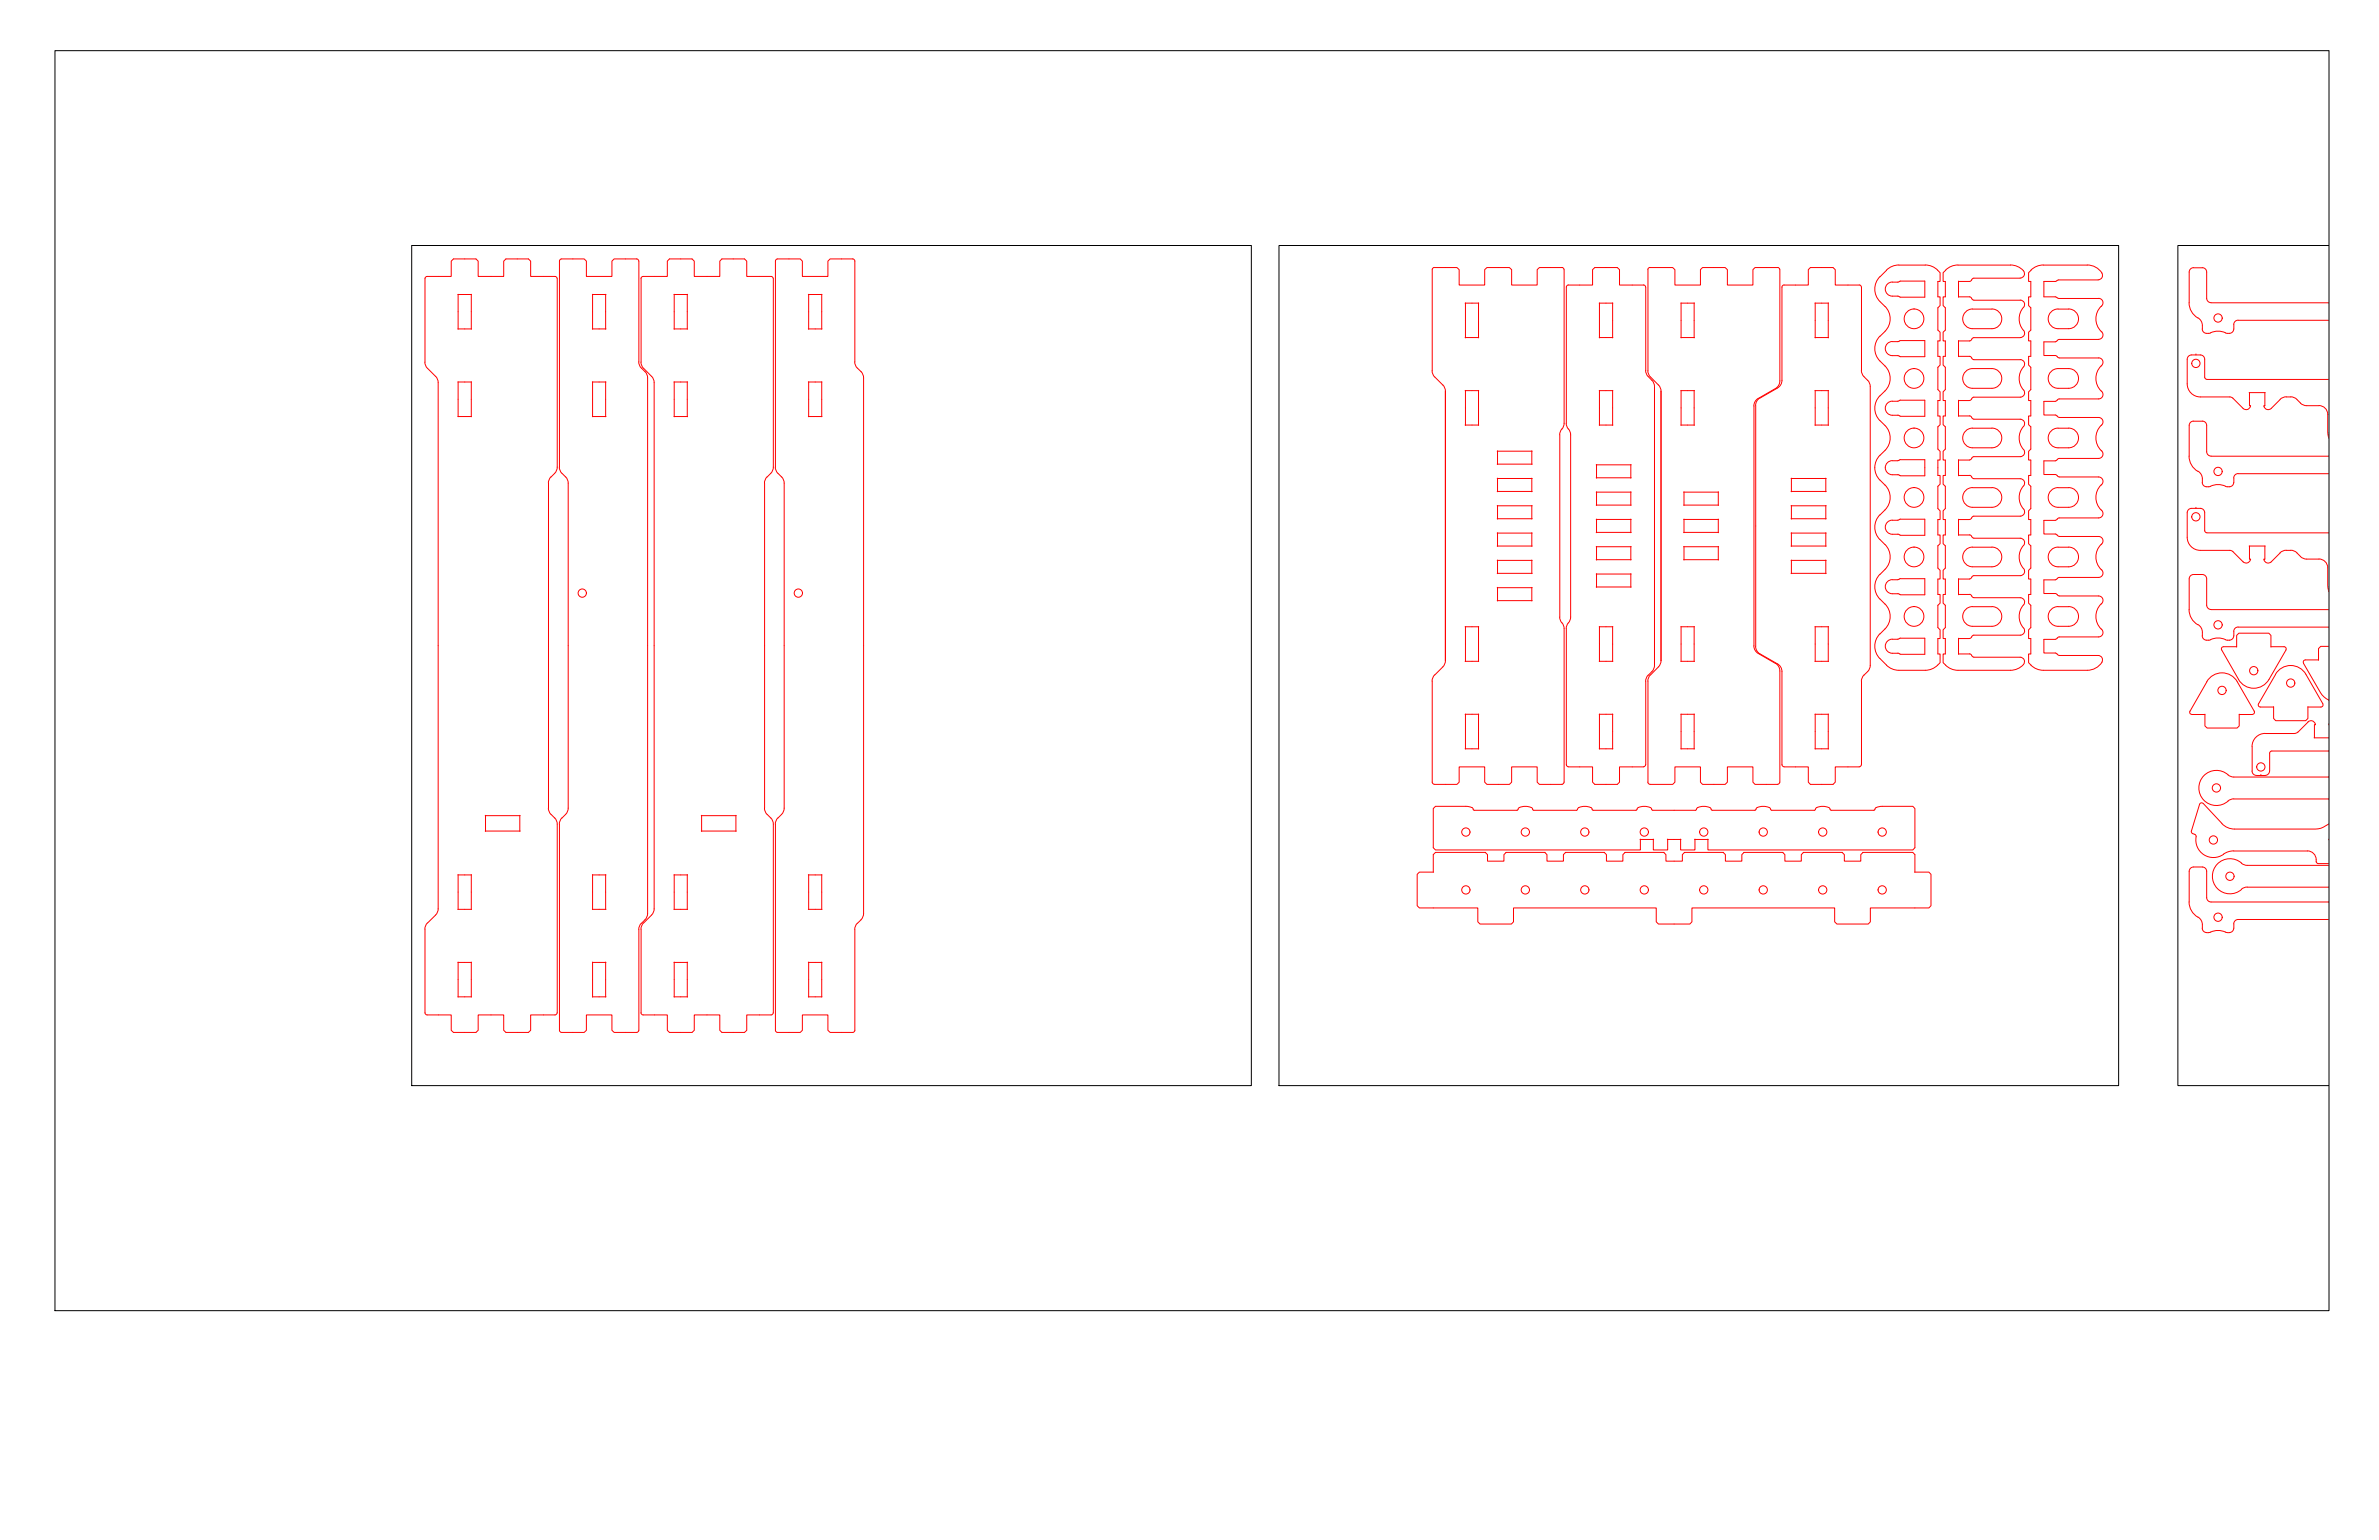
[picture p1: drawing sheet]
<svg xmlns="http://www.w3.org/2000/svg" width="864mm" height="559mm" viewBox="0 0 864 559" stroke-linecap="round" stroke-linejoin="round" font-family="sans-serif">
<!-- layer: CUT -->
<g fill="none" stroke="#f00" stroke-width=".36">
<path d="M203.9 94l-.6 .2-.2 .5v74.8M203.9 94h8.2l.8 .8v5.5h9.2v-5.5l.8-.8h8.2M231.1 94l.5 .2 .3 .5v37.1l.9 1.8M282.3 94l-.6 .2-.2 .5v74.8M282.3 94h8.2l.8 .8v5.5h9.2v-5.5l.8-.8h8.3l.5 .2 .2 .5v37.1l.9 1.8M520.7 97l-.6 .3-.2 .5v36.7M520.7 97.1h8.2l.8 .7v5.6h9.3v-5.6l.8-.7h8.1l.8 .7v5.6h9.3v-5.6l.8-.7h8.3M567 97l.5 .3 .2 .5 .1 55.8M598.2 97.8v36.7M599 97l-.6 .3-.2 .5M599 97.1h8.2l.8 .7v5.6h9.3v-5.6l.7-.7h8.3l.8 .7v5.6h9.2v-5.6l.8-.7h8.2M645.3 97l.5 .3 .3 .5v40.4l-.4 1.6-1.2 1.2"/>
<path d="M684.8 98.1l-2.3 2.3M689.3 96.2l-2.1 .3-2.4 1.5M689.3 96.2h10.3l2 .6 1.8 1.2M703.4 98.1l.9 .8v3.2h-.8v5.6h.8v3.2l-.8 .8v8.1l.8 .7v3.2h-.8v5.6h.8v3.2l-.8 .8v8.1l.8 .8v3.1h-.8v5.6h.8v3.2l-.8 .8v8.1l.8 .8v3.1h-.8v5.6h.8v3.2l-.8 .8v8l.8 .8v3.2h-.8v5.6h.8v3.2l-.8 .7v8.1l.8 .8v3.2h-.8v5.6h.8v3.2l-.8 .7v8.1l.8 .8v3.2h-.8v5.6h.8v3.2l-.9 .9M706.3 98l1.7-1.2 2.1-.6h19.7a5.3 5.3 0 0 1 5.1 3l-.3 1.1-1.3 .6h-16.8M706.3 98.1l-.9 .8v3.2h.8v5.6h-.8v3.2l.8 .8v8.1l-.8 .7v3.2h.8v5.6h-.8v3.2l.8 .8v8.1l-.8 .8v3.1h.8v5.6h-.8v3.2l.8 .8v8.1l-.8 .8v3.1h.8v5.6h-.8v3.2l.8 .8v8l-.8 .8v3.2h.8v5.6h-.8v3.2l.8 .7v8.1l-.8 .8v3.2h.8v5.6h-.8v3.2l.8 .7v8.1l-.8 .8v3.2h.8v5.6h-.8v3.2l.9 .9M737.3 98.1l-.9 .8v3.2h.8v5.6h-.8v3.2l.8 .8v8.1l-.8 .7v3.2h.8v5.6h-.8v3.2l.8 .8v8.1l-.8 .8v3.1h.8v5.6h-.8v3.2l.8 .8v8.1l-.8 .8v3.1h.8v5.6h-.8v3.2l.8 .8v8l-.8 .8v3.2h.8v5.6h-.8v3.2l.8 .7v8.1l-.8 .8v3.2h.8v5.6h-.8v3.2l.8 .7v8.1l-.8 .8v3.2h.8v5.6h-.8v3.2l.9 .9M741.8 96.2l-2.8 .6-1.7 1.2M741.8 96.2h15.9a6.4 6.4 0 0 1 5.3 2.9M763 99.1a1.59 1.59 0 0 1-1.3 2.4l-14.4 .1-1.2 .5h-4.2v5.6h4.2l1.2 .6h14.5a1.6 1.6 0 0 1 1.6 1.1 1.6 1.6 0 0 1-.7 1.8M796.3 97.1a1.59 1.59 0 0 0-1.6 1.6v11.2M796.3 97.2h3.2"/>
<path d="M799.5 97.1a1.59 1.59 0 0 1 1.5 1.6v9.5a1.59 1.59 0 0 0 1.6 1.6M166.2 106.9h5M166.2 119.4h5M166.3 106.8v12.7M171.1 106.8v12.7M202.2 101.1l-.2-.6-.5-.2h-8.9v-5.5l-.8-.8h-8.1l-.8 .8v5.5h-9.3v-5.5l-.8-.8h-8.2l-.8 .8v5.5h-8.7l-.6 .2-.2 .6v30.8l.5 1.4 3.7 3.6 .6 1.9M202.3 101.1v68.4l-.6 1.9-2.3 2.4-.3 1.5v118.4l.6 1.4 1.7 1.7M215 106.9h5M215 119.4h5M215.1 106.8v12.7M219.9 106.8v12.7M244.7 106.9h4.9"/>
<path d="M244.7 119.4h4.9M244.7 106.8v12.7M249.5 106.8v12.7M293.4 106.9h5M293.4 119.4h5M293.6 106.8v12.7M298.3 106.8v12.7M531.8 110h5M532 109.9v12.7M536.7 109.9v12.7M569.4 103.4l-.6 .2-.2 .6v49.4M569.4 103.4h8.7v-5.6l.8-.7h8.2l.8 .7v5.6h8.7"/>
<path d="M580.5 110h5M580.6 109.9v12.7M585.4 109.9v12.7M596.6 103.4l.6 .2 .2 .6v30.7l.6 1.4 1.7 1.7M610.2 110h4.9M610.2 109.9v12.7M615 109.9v12.7M647.7 103.4l-.6 .2-.2 .6v33.8l-.5 1.6-1.1 1.2M647.7 103.4h8.7v-5.6l.8-.7h8.2l.8 .7v5.6h8.7M658.8 110h5M658.9 109.9v12.7M663.7 109.9v12.7"/>
<path d="M674.9 103.4l.6 .2 .2 .6M675.7 104.2v30.2M682.4 100.4a6.4 6.4 0 0 0 0 9M682.5 109.4l1.8 1.8M684.3 111.2a6.4 6.4 0 0 1 0 9M686.9 102.3a2.56 2.56 0 0 0-2.5 2.6 2.56 2.56 0 0 0 2.5 2.6M687 107.5h2.1l.8 .3M689.9 102l-.8 .4h-2.1M690 102h8.7v5.8h-8.7M711 107.7l4.2 .1 .8 .9 .5 .2M711 102v5.8M716.1 112.1a3.6 3.6 0 0 0-3.6 3.6 3.6 3.6 0 0 0 3.6 3.6"/>
<path d="M716.1 112.2h7M716.5 100.9l-.5 .2-.8 1h-4.2M716.5 108.9h16.9a1.56 1.56 0 0 1 1.4 .9 1.56 1.56 0 0 1-.3 1.7 6.7 6.7 0 0 0 .4 9 1.59 1.59 0 0 1-1.5 2h-16.9l-.5 .2-.8 1h-4.2M723.1 112.1a3.6 3.6 0 0 1 3.6 3.6 3.6 3.6 0 0 1-3.6 3.6h-7M747.1 112.1a3.6 3.6 0 0 0-3.6 3.6 3.6 3.6 0 0 0 3.6 3.6h3.9a3.6 3.6 0 0 0 3.5-3.6 3.6 3.6 0 0 0-3.6-3.6M747.1 112.2h3.9M762.7 111.2a6.4 6.4 0 0 0 0 9M794.7 109.8a6.4 6.4 0 0 0 3.1 5.6M797.9 115.3l1.2 1.2 .4 1.6M799.4 119.4a1.59 1.59 0 0 0 1.6 1.6M799.5 118.1v1.3M802.7 109.9h42.7"/>
<path d="M810.9 119.4a1.59 1.59 0 0 1-1.6 1.6M812.5 116.2a1.59 1.59 0 0 0-1.6 1.6v1.6M812.5 116.2h32.9M159.1 138.8v191l-.6 1.8-3.7 3.7-.5 1.3v30.9M166.2 138.6h5M166.3 138.5v12.7M171.1 138.5v12.7M215 138.6h5M215.1 138.5v12.7M219.9 138.5v12.7M232.8 133.6l1.7 1.6 .6 1.9v194.4M233.6 133.7l-.9-1.8v-30.8l.2-.6 .6-.2h8.7v-5.5l.8-.8h8.2l.8 .8v5.5h9.3v-5.5l.8-.8h8.2l.8 .8v5.5h8.8l.6 .2 .2 .6v68.4l-.6 1.9-1.6 1.7"/>
<path d="M233.7 133.7l3.2 3.2 .6 1.9M237.5 138.8v191l-.6 1.8-3.2 3.3M244.7 138.6h4.9M244.7 138.5v12.7M249.5 138.5v12.7M293.4 138.6h5M293.6 138.5v12.7M298.3 138.5v12.7M311.2 133.6l1.4 1.3M312.6 134.9l.5 .8 .4 1.4v194.4M519.9 134.5l.6 1.9 3.3 3.3M523.8 139.7l.5 .8 .4 1.4v97.8l-.4 1.5-.5 .8"/>
<path d="M531.8 122.5h5M580.5 122.5h5M598.2 134.5l.6 1.9 3.2 3.3M599.7 138l.5 .8 .4 1.4M602 139.7l.8 1.2 .2 1.1v97.7l-.4 1.5-.6 .8M610.2 122.5h4.9M658.8 122.5h5M675.7 134.4l.6 1.9 1.7 1.7M678 138l.6 .8 .3 1.4M682.4 122a6.4 6.4 0 0 0 0 9M682.5 131l1.8 1.8M684.3 132.8a6.4 6.4 0 0 1 0 9 7.5 7.5 0 0 0-3.7 7.3 7.9 7.9 0 0 0 3.7 5.3 6.4 6.4 0 0 1 0 9l-1.9 1.8a6.4 6.4 0 0 0 0 9l1.9 1.8"/>
<path d="M684.3 120.2l-1.8 1.8M686.9 123.9a2.56 2.56 0 0 0-2.5 2.6 2.56 2.56 0 0 0 2.5 2.5M687 129l2.1 .1 .8 .3M689.9 123.6l-.8 .3-2.1 .1M690 123.6h8.7v5.8h-8.7M711 129.3h4.2l1.3 1.2h16.9a1.58 1.58 0 0 1 1.4 .9 1.58 1.58 0 0 1-.3 1.7 6.7 6.7 0 0 0 .4 9 1.59 1.59 0 0 1-1.5 2h-16.9l-1.5 1.2M711 123.6v5.8M716.1 133.7a3.6 3.6 0 0 0-3.6 3.6 3.6 3.6 0 0 0 3.6 3.6M716.1 133.7h7a3.6 3.6 0 0 1 3.6 3.6 3.6 3.6 0 0 1-3.6 3.6h-7M744.6 134.8a3.6 3.6 0 0 1 2.5-1.1h3.8a3.6 3.6 0 0 1 3.6 3.6 3.6 3.6 0 0 1-3.5 3.6h-3.9a3.6 3.6 0 0 1-3.3-2.2 3.6 3.6 0 0 1 .8-3.9zM746.1 124.1h-4.2v4.9h4.2l1.4 .9h14.3a1.63 1.63 0 0 1 1.6 1.1 1.63 1.63 0 0 1-.7 1.8M762.7 132.8a6.4 6.4 0 0 0 0 9"/>
<path d="M762.7 120.2a1.58 1.58 0 0 1 .6 1.8 1.58 1.58 0 0 1-1.5 1.1l-14.3 .1-1.4 .8M795.6 128.8a1.59 1.59 0 0 0-1.6 1.6v8.9a4.8 4.8 0 0 0 4.7 4.7M795.6 128.8h3.2M797.2 128.8h.1M798.7 128.8a1.59 1.59 0 0 1 1.6 1.6v6.5l.3 .5 .5 .2M801 121l1-.1a7.1 7.1 0 0 1 6.6 .1h.7M801.1 137.7h44.3M166.2 151.1h5M215 151.1h5M244.7 151.1h4.9M293.4 151.1h5M531.8 141.7h5"/>
<path d="M531.8 154.2h5M532 141.7v12.7M536.7 141.7v12.7M566.2 157.8v66.1l.3 1.3 1 1.5 .3 1.4v55.7l-.3 .5-.5 .3M567 155.7l-.7 1.2-.1 .9M567.8 153.6l-.1 .9-.7 1.2M568.6 153.6l.1 .9 .6 1.2M569.4 155.7l.6 1.2 .2 .9M570.2 157.8v66.1l-.3 1.3-1.1 1.5-.2 .9v49.8l.2 .6 .6 .3h8.7v5.5l.8 .8h8.2l.8-.8v-5.5h8.7l.6-.3 .2-.6v-30.7l.9-1.7M580.5 141.7h5M580.5 154.2h5M580.6 141.7v12.7"/>
<path d="M585.4 141.7v12.7M600.6 140.3v101.1l-.6 1.9-1.6 1.7M610.2 141.7h4.9M610.2 154.2h4.9M610.2 141.7v12.7M615 141.7v12.7M636.7 147.3v87.1M637.3 147.2v87.3M638.9 144.4l-1.2 1.1-.4 1.6M644.5 141l-6.7 3.9-.9 1.3-.2 1.1M645.3 140.8l-6.3 3.6M658.8 141.7h5"/>
<path d="M658.8 154.2h5M658.9 141.7v12.7M663.7 141.7v12.7M678.9 140.3v101.1l-.6 1.9-1.7 1.7M686.9 145.6a2.56 2.56 0 0 0-2.5 2.5 2.56 2.56 0 0 0 2.5 2.6M687 150.7l1.9-.1 1 .4M689.9 145.2l-.8 .3-2.1 .1M690 145.2h8.7v5.9h-8.7M711 150.9h4.2l1.3 1.2h16.9a1.56 1.56 0 0 1 1.4 .9 1.56 1.56 0 0 1-.3 1.7 6.7 6.7 0 0 0 .4 9 1.59 1.59 0 0 1-1.5 2h-16.9l-.5 .2-.8 .9-4.2 .1M711 145.2v5.9M711 145.3h4M716.1 155.3a3.6 3.6 0 0 0-3.6 3.6 3.6 3.6 0 0 0 3.6 3.6"/>
<path d="M716.1 155.4l7-.1a3.6 3.6 0 0 1 3.6 3.6 3.6 3.6 0 0 1-3.6 3.6h-7M744.6 156.4a3.6 3.6 0 0 1 2.5-1.1h3.8a3.6 3.6 0 0 1 3.6 3.6 3.6 3.6 0 0 1-3.5 3.6h-3.9a3.6 3.6 0 0 1-3.3-2.2 3.6 3.6 0 0 1 .8-3.9zM746.1 145.6h-4.2v5h4.2l1.4 .9h14.3a1.61 1.61 0 0 1 1.5 1.1 1.61 1.61 0 0 1-.6 1.8M762.7 154.4a6.4 6.4 0 0 0 0 9M762.7 141.8a1.61 1.61 0 0 1 .6 1.8 1.61 1.61 0 0 1-1.5 1.2h-14.3l-1.4 .8M798.8 144h10.7M816.5 142.5h5.8M816.6 142.5v4.7h.4a1.63 1.63 0 0 1-1.1 1.3 1.63 1.63 0 0 1-1.6-.3l-3.7-3.7-1.2-.5M822.2 142.5v4.7h-.4a1.59 1.59 0 0 0 1 1.4 1.59 1.59 0 0 0 1.7-.4l3.2-3.2M827.7 144.9l1.7-.9a5.4 5.4 0 0 1 6.1 2.6l1.3 .6h5a3.1 3.1 0 0 1 3.2 3.2v6.3l.4 2.3M203 169.5l.7 1.9 1.6 1.7M205.3 173l.8 1.3 .2 1v117.9l-.4 1.5-.6 .8"/>
<path d="M278.4 173l-.5 .8-.4 1.5v118.4l.9 1.8M281.4 169.5l.7 1.9 2.2 2.4 .4 1.5v117.9l-.6 1.9-1.7 1.7M543.5 178.3h12.7M543.5 173.6h12.7M543.5 163.7h12.7M543.5 168.4h12.7M543.6 163.6v4.9M543.6 173.5v4.9M556.1 163.6v4.9M556.1 173.5v4.9M579.4 178.6h12.7M579.4 173.4h12.7"/>
<path d="M579.4 168.7h12.7M579.6 168.5v5M579.6 178.4v5M592 168.5v5M592 178.4v5M611.2 178.6h12.7M611.3 178.4v5M623.8 178.4v5M650.2 178.3h12.7M650.2 173.6h12.7M650.3 173.5v4.9M662.8 173.5v4.9"/>
<path d="M684.3 176a6.4 6.4 0 0 1 0 9l-1.8 1.8M686.9 167.1a2.56 2.56 0 0 0-2.5 2.6 2.56 2.56 0 0 0 2.5 2.6M687 172.3l1.9-.1 1 .4M689.9 166.8l-.8 .3-2.1 .1M690 166.8h8.7v5.8h-8.7M711 172.5h4.2l1.3 1.2h16.9a1.56 1.56 0 0 1 1.4 .9 1.56 1.56 0 0 1-.3 1.7 6.7 6.7 0 0 0 .4 9 1.59 1.59 0 0 1-1.5 2h-16.9l-.5 .2-.8 .9-4.2 .1M711 166.8v5.8M716.1 176.9a3.6 3.6 0 0 0-3.6 3.6 3.6 3.6 0 0 0 3.6 3.6M716.1 177l7-.1a3.6 3.6 0 0 1 3.6 3.6 3.6 3.6 0 0 1-3.6 3.6h-7M744.6 178a3.6 3.6 0 0 1 2.5-1.1h3.8a3.6 3.6 0 0 1 3.6 3.6 3.6 3.6 0 0 1-3.5 3.6h-3.9a3.6 3.6 0 0 1-3.3-2.2 3.6 3.6 0 0 1 .8-3.9zM746.1 167.2h-4.2v5h4.2l1.4 .9h14.3a1.63 1.63 0 0 1 1.6 1.1 1.63 1.63 0 0 1-.7 1.8M746.8 166.7l-.7 .5"/>
<path d="M762.7 176a6.4 6.4 0 0 0 0 9M762.7 163.4a1.61 1.61 0 0 1 .6 1.8 1.61 1.61 0 0 1-1.5 1.1h-14.3l-.7 .5M794.7 165.5a6.4 6.4 0 0 0 3.1 5.5M794.7 165.5v-11.1a1.53 1.53 0 0 1 1.6-1.6h3.2a1.59 1.59 0 0 1 1.5 1.6v9.5a1.59 1.59 0 0 0 1.6 1.6h42.8M797.9 171l1.2 1.1 .4 1.6M799.5 173.8a2.31 2.31 0 0 0 .6 2.5l.9 .3M802.5 176.5l-1.5 .1M807.9 176.4a6.4 6.4 0 0 0-5.4 0M807.9 176.5l1.4 .1M812.5 171.8a1.59 1.59 0 0 0-1.6 1.6v1.7a1.68 1.68 0 0 1-1.6 1.5M812.5 171.9h32.9M543.5 198.1h12.7"/>
<path d="M543.5 193.4h12.7M543.5 188.2h12.7M543.5 183.5h12.7M543.6 183.4v5M543.6 193.3v5M556.1 183.4v5M556.1 193.3v5M579.4 198.4h12.7M579.4 188.5h12.7M579.4 193.2h12.7M579.4 183.3h12.7M579.6 188.4v4.9"/>
<path d="M579.6 198.3v4.9M592 188.4v4.9M592 198.3v4.9M611.2 198.4h12.7M611.2 188.5h12.7M611.2 193.2h12.7M611.2 183.3h12.7M611.3 188.4v4.9M611.3 198.3v4.9M623.8 188.4v4.9M623.8 198.3v4.9M650.2 198.1h12.7"/>
<path d="M650.2 193.4h12.7M650.2 188.2h12.7M650.2 183.5h12.7M650.3 183.4v5M650.3 193.3v5M662.8 183.4v5M662.8 193.3v5M682.4 186.8a6.4 6.4 0 0 0 0 9l1.9 1.8M684.3 197.6a6.4 6.4 0 0 1 0 9M686.9 188.7a2.56 2.56 0 0 0-2.5 2.6 2.56 2.56 0 0 0 2.5 2.6M687 193.9l1.9-.1 1 .4M689.9 188.4l-.8 .3-2.1 .1"/>
<path d="M690 188.4h8.7v5.8h-8.7M711 188.4v5.8M711 194.1h4M715 194.1l1.5 1.2h16.9a1.56 1.56 0 0 1 1.4 .9 1.56 1.56 0 0 1-.3 1.7 6.7 6.7 0 0 0 .4 9 1.59 1.59 0 0 1-1.5 2h-16.9l-.5 .2-.8 .9-4.2 .1M716.1 198.5a3.6 3.6 0 0 0-3.6 3.6 3.6 3.6 0 0 0 3.6 3.6M716.1 198.6h7M723.1 198.5a3.6 3.6 0 0 1 3.6 3.6 3.6 3.6 0 0 1-3.6 3.6h-7M746.1 188.8h-4.2v5h4.2l1.4 .9h14.3a1.63 1.63 0 0 1 1.6 1.1 1.63 1.63 0 0 1-.7 1.8M746.8 188.3l-.7 .5M747.1 198.5a3.6 3.6 0 0 0-3.6 3.6 3.6 3.6 0 0 0 3.6 3.6h3.9a3.6 3.6 0 0 0 3.5-3.6 3.6 3.6 0 0 0-3.6-3.6M747.1 198.6h3.9M762.7 197.6a6.4 6.4 0 0 0 0 9"/>
<path d="M762.7 185a1.61 1.61 0 0 1 .6 1.8 1.61 1.61 0 0 1-1.5 1.1h-14.3l-.7 .5M795.6 184.5a1.59 1.59 0 0 0-1.6 1.6v8.8a4.8 4.8 0 0 0 4.7 4.8M795.6 184.5h3.2M797.2 184.5h.1M798.7 184.5a1.59 1.59 0 0 1 1.6 1.5v6.5M798.8 199.7h10.7M800.3 192.5l.3 .6 .5 .2M801.1 193.4h44.3M816.5 198.1h5.8M816.6 198.1v4.8h.4a1.63 1.63 0 0 1-1.1 1.3 1.63 1.63 0 0 1-1.6-.4l-3.7-3.6-1.2-.5M822.2 198.1v4.8h-.4a1.59 1.59 0 0 0 1 1.3 1.59 1.59 0 0 0 1.7-.4l3.2-3.2M543.5 203.3h12.7"/>
<path d="M543.5 208h12.7M543.5 213.2h12.7M543.5 217.9h12.7M543.6 203.2v5M543.6 213.1v5M556.1 203.2v5M556.1 213.1v5M579.4 203.1h12.7M579.4 208.3h12.7M579.4 213h12.7M579.6 208.2v4.9M592 208.2v4.9"/>
<path d="M611.2 203.1h12.7M650.2 203.3h12.7M650.2 208h12.7M650.3 203.2v5M662.8 203.2v5M682.4 208.4a6.4 6.4 0 0 0 0 9l1.9 1.8M684.3 219.2a6.4 6.4 0 0 1 0 9 7.5 7.5 0 0 0-3.7 7.3 6.3 6.3 0 0 0 1.8 3.5l2.4 2.4M684.3 206.6l-1.8 1.8M686.9 210.3a2.56 2.56 0 0 0-2.5 2.6 2.56 2.56 0 0 0 2.5 2.5M687 215.4h1.9l1 .4M689.4 210.1l-2.4 .3M689.9 209.9l-.5 .2"/>
<path d="M690 210h8.7v5.8h-8.7M711 210v5.8M711 215.7h4M715 215.7l1.5 1.1M716.5 216.9h16.9a1.56 1.56 0 0 1 1.4 .9 1.56 1.56 0 0 1-.3 1.7 6.7 6.7 0 0 0 .4 9 1.59 1.59 0 0 1-1.5 2h-16.9l-.5 .1-.8 1-4.2 .1M746.1 210.4h-4.2v5h4.2l1.4 .8M746.8 209.9l-.7 .5M747.5 216.3h14.3a1.63 1.63 0 0 1 1.6 1.1 1.63 1.63 0 0 1-.7 1.8M762.7 219.2a6.4 6.4 0 0 0 0 9M762.7 206.6a1.61 1.61 0 0 1 .6 1.8 1.61 1.61 0 0 1-1.5 1.1h-14.3l-.7 .5M827.7 200.6l1.2-.8 2.6-.1 1 .1 1.3 .8M833.8 200.6l1.7 1.7 .9 .4 5.4 .1a3.2 3.2 0 0 1 3.2 3.2v6.4l.4 2.3"/>
<path d="M531.8 240h5M531.8 227.4h5M532 227.3v12.7M536.7 227.3v12.7M580.5 240h5M580.5 227.4h5M580.6 227.3v12.7M585.4 227.3v12.7M610.2 240h4.9M610.2 227.4h4.9M610.2 227.3v12.7M615 227.3v12.7"/>
<path d="M636.7 234.4l.2 1 .9 1.4 6.7 3.9M637.3 234.5l.4 1.6 1.2 1.2M639 237.3l6.3 3.6M658.8 240h5M658.8 227.4h5M658.9 227.3v12.7M663.7 227.3v12.7M686.9 231.9a2.56 2.56 0 0 0-2.5 2.6 2.56 2.56 0 0 0 2.5 2.5M687 232h1.9M687 237h1.9M688.9 237l1 .4M689.9 231.5l-1 .4"/>
<path d="M690 231.6h8.7v5.8h-8.7M711 231.6v5.8M711 237.3h4M715 237.3l1.5 1.1M716.1 220.1a3.6 3.6 0 0 0-3.6 3.6 3.6 3.6 0 0 0 3.6 3.6M716.1 220.1h7M716.5 238.5h16.8a1.66 1.66 0 0 1 1.6 1.3 1.66 1.66 0 0 1-.8 1.8l-1.7 1.1-1.9 .5h-19.7l-2.1-.3-2.4-1.5M723.1 220.1a3.6 3.6 0 0 1 3.6 3.6 3.6 3.6 0 0 1-3.6 3.6h-7M746.8 237.4l.7 .4M747.1 220.1a3.6 3.6 0 0 0-3.6 3.6 3.6 3.6 0 0 0 3.6 3.6h3.9a3.6 3.6 0 0 0 3.5-3.6 3.6 3.6 0 0 0-3.6-3.6M747.1 220.1h3.9M747.5 237.8h14.2a1.59 1.59 0 0 1 1.3 2.5"/>
<path d="M762.7 228.2a1.61 1.61 0 0 1 .6 1.8 1.61 1.61 0 0 1-1.5 1.1h-14.3l-1.4 .9h-4.2v5h4.2l.7 .4M794.7 221.2a6.4 6.4 0 0 0 3.1 5.5M794.7 221.2v-11.1a1.59 1.59 0 0 1 1.6-1.6h3.2a1.59 1.59 0 0 1 1.5 1.6v9.5a1.59 1.59 0 0 0 1.6 1.6h42.8M797.9 226.6l1.2 1.2 .4 1.6a2.31 2.31 0 0 0 .6 2.6l.9 .3M802.5 232.1l-1.5 .2M807.9 232.1a6.4 6.4 0 0 0-5.4 0M807.9 232.1l1.4 .2M810.9 229.1v1.6a1.59 1.59 0 0 1-1.6 1.6M811.9 234.7h-4.7l-.5 .2-.3 .7 6.2 11M811.9 234.8v-4.2l.8-.8h10.9l.8 .8v4.2M812.5 227.5a1.59 1.59 0 0 0-1.6 1.6M812.5 227.6h32.9"/>
<path d="M824.4 234.7h4.7l.5 .2 .3 .7-6.3 11a6.4 6.4 0 0 1-11 0M841.6 239.5h-5l-.5 .6 .1 .5M845.4 234.5h-3l-.8 .8v4.3M519.9 247.2v36.6l.2 .5 .6 .3h8.2l.8-.8v-5.5h9.3v5.5l.8 .8h8.1l.8-.8v-5.5h9.3v5.5l.8 .8h8.3M520.8 244.9l-.6 .8-.3 1.4M523.8 242l-3 2.9M531.8 259.2h5M532 259.1v12.7M536.7 259.1v12.7M580.5 259.2h5M580.6 259.1v12.7M585.4 259.1v12.7"/>
<path d="M598.2 247.2v36.6M599.1 244.9l-.6 .8-.3 1.4M602 242l-2.8 2.9M610.2 259.2h4.9M610.2 259.1v12.7M615 259.1v12.7M644.5 240.7l1.2 1.2 .4 1.6v40.3l-.3 .5-.5 .3M645.3 240.9l1.1 1.2 .5 1.6v33.7l.2 .6 .6 .2M658.8 259.2h5M658.9 259.1v12.7M663.7 259.1v12.7M675.7 247.2v30.3"/>
<path d="M676.6 245l-.6 .8-.3 1.4M684.8 241.4l2.4 1.5 2.1 .3M703.4 241.4l-1.8 1.2-2 .6h-10.3M737.3 241.4l1.7 1.2 2.8 .6M763 240.3a6.4 6.4 0 0 1-5.3 2.9h-15.9M795 258v.8l.6 .4M795.7 259.3h4.7M800.4 259.1v4.3l.8 .8h10.9l.8-.8v-4.3M801.1 247.3a6.4 6.4 0 0 1 11 0M801.1 247.4l-6.1 10.7M812.1 247.4l6.2 10.7M812.9 259.3h4.7"/>
<path d="M818.3 258v.8l-.7 .4M825.3 256.6h-4.8l-.5-.2-.2-.8 6.2-10.9a6.4 6.4 0 0 1 11.1 0l6.2 10.9-.3 .8-.5 .2h-4.7M825.3 256.4v4.3l.8 .8h10.9l.8-.8v-4.3M836.2 240.7l6.2 10.6a6.7 6.7 0 0 0 3 2.7M531.8 271.7h5M580.5 271.7h5M610.2 271.7h4.9M658.8 271.7h5M675.7 277.4l-.2 .6-.6 .3h-8.7v5.5l-.8 .8h-8.2l-.8-.8v-5.5h-8.7M817.5 279.8a1.59 1.59 0 0 0 1.6 1.6M817.6 270.9v8.9M822.3 266.1a4.8 4.8 0 0 0-4.8 4.8"/>
<path d="M822.3 266.2h10.7M823.9 279.8a1.59 1.59 0 0 1-1.6 1.6M823.9 273.3v6.5M834.1 265.7l-1.1 .4M834.2 265.7l3.6-3.7a1.63 1.63 0 0 1 1.7-.4 1.63 1.63 0 0 1 1 1.4h-.3v4.7M840 267.7h5.4M845.4 272.5h-20.7l-.6 .2-.2 .6M845.4 262.7v.3M845.4 262.7h.1M176.1 296h12.7M176.2 295.8v5.9M188.7 295.8v5.9"/>
<path d="M201.3 296.8l.6 .8 .4 1.4v68.5M203.1 299.1v74.8M204 296.8l-.6 .8-.4 1.4M205.3 295.5l-1.3 1.3M254.6 296h12.7M254.7 295.8v5.9M267.1 295.8v5.9M278.5 295.5l1.3 1.3M279.8 296.8l.6 .8 .3 1.4v68.5M281.5 299.1v74.8M282.4 296.8l-.6 .8-.4 1.4M532.1 292.6a2.53 2.53 0 0 1 2.7 1.2l16.1 .2a2.07 2.07 0 0 1 2.5-1.4l2.5 .4"/>
<path d="M532.1 292.6h-11l-.8 .8v14.2l.8 .8h74.4v-3.9M555.9 293l.9 1h15.6a2.07 2.07 0 0 1 2.6-1.4l2.5 .4M577.5 293l.5 .6M598.2 283.8l.2 .5 .6 .3h8.2l.8-.8v-5.5h9.3v5.5l.7 .8h8.3l.8-.8v-5.5h9.2v5.5l.8 .8h8.2M599.1 293a4.8 4.8 0 0 0-4.8 .4l-.5 .6h-15.4l-.4-.3M599.1 293l.9 1h15.5M615.4 294h.2a2.07 2.07 0 0 1 2.6-1.4l2.5 .4 .9 1h15.4M637 294h.2a2.07 2.07 0 0 1 2.6-1.4l2.5 .4 .9 1h15.4M664.3 293.6a3.6 3.6 0 0 0-4.2-.8l-.8 .4-.7 .8M664.4 293.7l.4 .3h15.6a2.35 2.35 0 0 1 2.9-1.4h11.1l.7 .8v14.2l-.7 .8h-74.4v-3.9M806.5 298.8l1.8 1.4 2.9 .6M806.6 298.8l-6.8-7.2-.8-.3-.5 .6-3 9.7"/>
<path d="M810.9 289.9h34.5M819.1 281.4h3.2M820.7 281.4h.1M845.4 282h-34.5l-1.4-.3a6.5 6.5 0 0 0-9.3-.5 6.5 6.5 0 0 0 0 9.4 6.5 6.5 0 0 0 9.3-.4l1.4-.3M845.4 299l-1.2 .6a6.1 6.1 0 0 1-3.7 1.2h-29.3M166.2 317.5h5M166.3 317.3v12.7M171.1 317.3v12.7M176.1 301.6h12.7M215 317.5h5M215.1 317.3v12.7M219.9 317.3v12.7"/>
<path d="M244.7 317.5h4.9M244.7 317.3v12.7M249.5 317.3v12.7M254.6 301.6h12.7M293.4 317.5h5M293.6 317.3v12.7M298.3 317.3v12.7M520.4 316.5h-5.1l-.9 .8v11.3l.9 .9h21.2v5l.8 .8h11.4l.7-.8v-5h51.8v5l.8 .8h11.4l.8-.8v-5h51.8v5l.8 .8h11.4l.8-.8v-5h21.2l.8-.9v-11.3l-.8-.8h-5.2M539.2 309.3l.8 .8v2.4h5.9v-2.4l.8-.8M539.3 309.3h-18.2l-.8 .8v6.4M546.6 309.3h14.3M560.8 309.3l.8 .8v2.4h5.9v-2.4l.8-.8"/>
<path d="M568.2 309.3h14.3M582.4 309.3l.8 .8v2.4h5.9v-2.4l.8-.8M589.8 309.3h14.3M595.3 304.6h5M600.2 304.5v3.9h5.2v-3.9M603.9 309.3l.8 .8v2.4h6v-2.4l.8-.8M605.3 304.6h4.9M610.1 304.5v3.9h5.2v-3.9M611.4 309.3h14.3M615.2 304.6h4.9M625.5 309.3l.8 .8v2.4h6v-2.4l.8-.8M633 309.3h14.2"/>
<path d="M647.1 309.3l.8 .8v2.4h6v-2.4l.8-.8M654.6 309.3h14.2M668.7 309.3l.8 .8v2.4h6v-2.4l.8-.8M676.2 309.3h18.2l.7 .8v6.4M795.5 301.5v.6l.5 .4M796.1 302.5l1 .6a6.9 6.9 0 0 0 4.5 7.8l1.6 .3 1.7-.2 2.3-1M810.8 308.8l-1.6 .2-2.1 .9M810.9 308.8h26.7M837.6 308.8a3.2 3.2 0 0 1 3.2 3.1M840.8 312v.6M840.8 312.6l.2 .5 .6 .3M841.6 313.4h3.8"/>
<path d="M845.4 314h-29.6l-1.4-.3a6.4 6.4 0 0 0-9.3-.4 6.4 6.4 0 0 0 0 9.3 6.4 6.4 0 0 0 9.3-.4l1.4-.3h29.6M845.4 304.8h.1M166.2 330h5M215 330h5M231.9 337.3v36.6M232.8 335l-.6 .8-.3 1.5M233.6 334.9l-.6 .8-.3 1.4v30.4M235.1 331.5l-.6 1.8-1.7 1.7M244.7 330h4.9M293.4 330h5M310.3 337.3v36.6M311.2 335l-.6 .8-.3 1.5"/>
<path d="M312.6 333.7l-1.4 1.3M313.5 331.5l-.4 1.4-.5 .8M794.7 327.3a6.4 6.4 0 0 0 3.1 5.5M794.7 327.3v-11.1a1.59 1.59 0 0 1 1.6-1.6h3.2a1.59 1.59 0 0 1 1.5 1.6v9.5a1.59 1.59 0 0 0 1.6 1.6h42.8M797.9 332.8l1.2 1.1 .4 1.6a2.28 2.28 0 0 0 .6 2.6l.9 .3M801 338.4h1a7.5 7.5 0 0 1 6.6 0h.7M812.5 333.6a1.59 1.59 0 0 0-1.6 1.6v1.6a1.68 1.68 0 0 1-1.6 1.6M812.5 333.6h32.9M166.2 349.2h5M166.3 349.1v12.7M171.1 349.1v12.7M215 349.2h5"/>
<path d="M215.1 349.1v12.7M219.9 349.1v12.7M244.7 349.2h4.9M244.7 349.1v12.7M249.5 349.1v12.7M293.4 349.2h5M293.6 349.1v12.7M298.3 349.1v12.7M154.3 367.5l.2 .5 .6 .3h8.7v5.6l.8 .7h8.2l.8-.7v-5.6h9.3v5.6l.8 .7h8.1l.8-.7v-5.6h8.9l.5-.3 .2-.5M166.2 361.7h5M203.1 373.8l.2 .6 .6 .2M203.9 374.6h8.2l.8-.7v-5.6h9.2v5.6l.8 .7h8.2"/>
<path d="M215 361.7h5M231.9 373.8l-.3 .6-.5 .2M232.7 367.5l.2 .5 .6 .3h8.7v5.6l.8 .7h8.2l.8-.7v-5.6h9.3v5.6l.8 .7h8.2l.8-.7v-5.6h8.8l.6-.3 .2-.5M244.7 361.7h4.9M281.5 373.8l.2 .6 .6 .2M293.4 361.7h5M310.3 373.8l-.2 .6-.5 .2h-8.3l-.8-.7v-5.6h-9.2v5.6l-.8 .7h-8.2"/>
<circle cx="694.8" cy="115.7" r="3.6"/>
<circle cx="805.2" cy="115.4" r="1.5"/>
<circle cx="694.8" cy="137.3" r="3.6"/>
<circle cx="797.1" cy="131.9" r="1.5"/>
<circle cx="694.8" cy="158.9" r="3.6"/>
<circle cx="805.2" cy="171.1" r="1.5"/>
<circle cx="694.8" cy="180.5" r="3.6"/>
<circle cx="797.1" cy="187.5" r="1.5"/>
<circle cx="211.4" cy="215.2" r="1.5"/>
<circle cx="289.8" cy="215.2" r="1.5"/>
<circle cx="694.8" cy="202.1" r="3.6"/>
<circle cx="694.8" cy="223.7" r="3.6"/>
<circle cx="805.2" cy="226.7" r="1.5"/>
<circle cx="806.6" cy="250.5" r="1.5"/>
<circle cx="818.1" cy="243.4" r="1.5"/>
<circle cx="831.5" cy="247.9" r="1.5"/>
<circle cx="820.7" cy="278.3" r="1.5"/>
<circle cx="804.6" cy="285.9" r="1.5"/>
<circle cx="532.1" cy="301.9" r="1.5"/>
<circle cx="553.7" cy="301.9" r="1.5"/>
<circle cx="575.3" cy="301.9" r="1.5"/>
<circle cx="596.9" cy="301.9" r="1.5"/>
<circle cx="618.5" cy="301.9" r="1.5"/>
<circle cx="640.1" cy="301.9" r="1.5"/>
<circle cx="661.7" cy="301.9" r="1.5"/>
<circle cx="683.3" cy="301.9" r="1.5"/>
<circle cx="803.5" cy="304.8" r="1.5"/>
<circle cx="809.5" cy="318" r="1.5"/>
<circle cx="532.1" cy="322.9" r="1.5"/>
<circle cx="553.7" cy="322.9" r="1.5"/>
<circle cx="575.3" cy="322.9" r="1.5"/>
<circle cx="596.9" cy="322.9" r="1.5"/>
<circle cx="618.5" cy="322.9" r="1.5"/>
<circle cx="640.1" cy="322.9" r="1.5"/>
<circle cx="661.7" cy="322.9" r="1.5"/>
<circle cx="683.3" cy="322.9" r="1.5"/>
<circle cx="805.2" cy="332.8" r="1.5"/>
</g>
<!-- layer: 0 -->
<path d="M20 18.4h825.5v457.2h-825.5zM149.5 89.1h304.8v304.8h-304.8zM464.3 89.1h304.8v304.8h-304.8zM845.4 89.1h-54.8v304.8h54.8" fill="none" stroke="#000" stroke-width=".36"/>
</svg>
